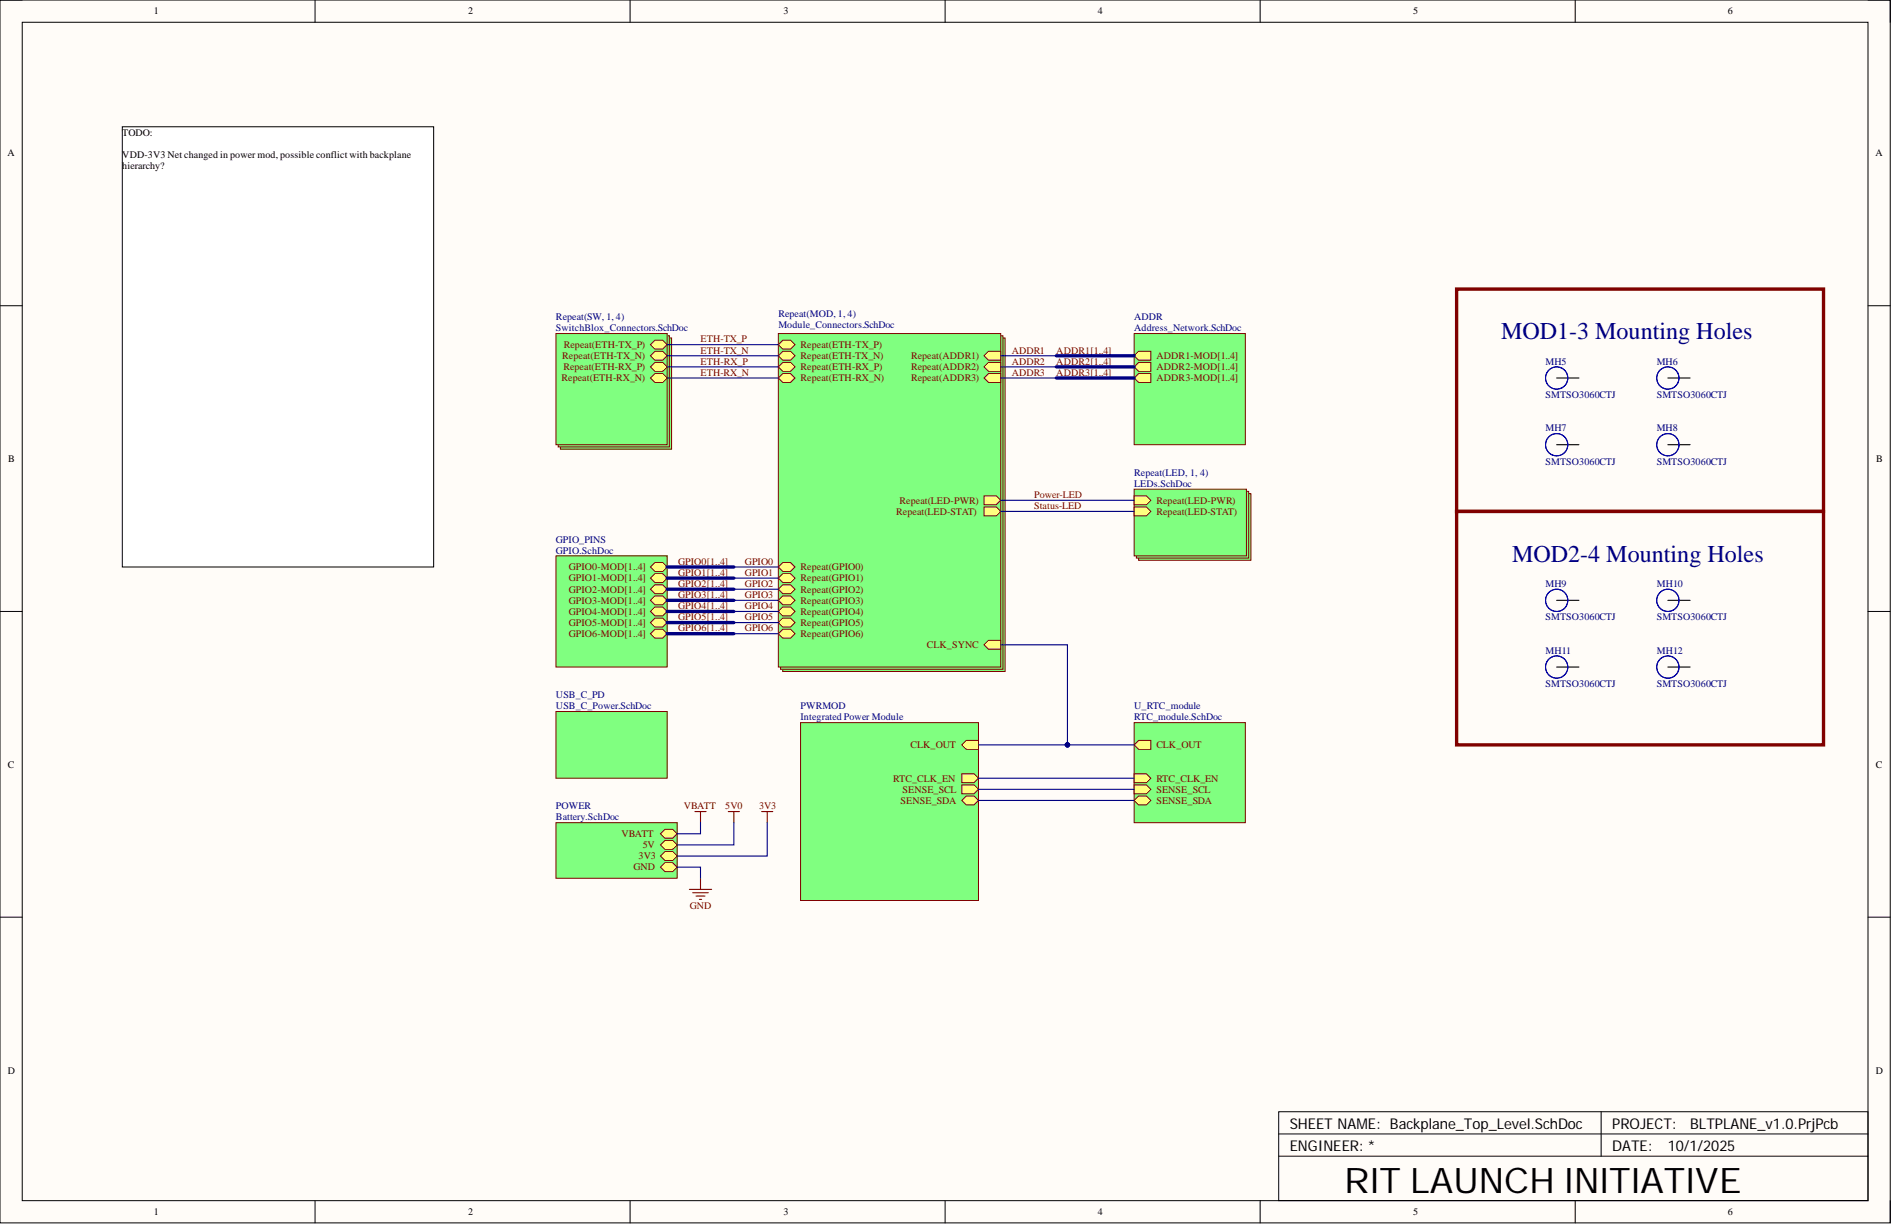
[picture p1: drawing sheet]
<svg xmlns="http://www.w3.org/2000/svg" width="431mm" height="279mm" viewBox="0 0 431 279" stroke-linecap="round" stroke-linejoin="round" font-family="sans-serif">
<defs><g id="words">
<text font-size="8" x="306.2" y="271.7">RIT LAUNCH INITIATIVE</text>
<g font-size="5.5" fill="#000080">
<text x="341.9" y="77.3">MOD1-3 Mounting Holes</text>
<text x="344.5" y="127.9">MOD2-4 Mounting Holes</text>
</g>
<g font-size="3.4">
<text x="293.8" y="257">SHEET NAME: Backplane_Top_Level.SchDoc</text>
<text x="367.3" y="257">PROJECT:</text>
<text x="385" y="257">BLTPLANE_v1.0.PrjPcb</text>
<text x="293.8" y="262.1">ENGINEER: *</text>
<text x="367.3" y="262.1">DATE:</text>
<text x="379.9" y="262.1">10/1/2025</text>
</g>
<g font-size="2.3">
<text x="35" y="3.3">1</text>
<text x="106.6" y="3.3">2</text>
<text x="178.5" y="3.3">3</text>
<text x="250.1" y="3.3">4</text>
<text x="321.9" y="3.3">5</text>
<text x="393.6" y="3.3">6</text>
<text x="1.7" y="35.6">A</text>
<text x="27.9" y="30.9">TODO:</text>
<text x="27.9" y="36">VDD-3V3 Net changed in power mod, possible conflict with backplane</text>
<text x="427.2" y="35.6">A</text>
<text x="27.9" y="38.5">hierarchy?</text>
<text x="1.9" y="105.2">B</text>
<text x="427.4" y="105.2">B</text>
<text x="1.8" y="174.8">C</text>
<text x="427.3" y="174.8">C</text>
<text x="1.8" y="244.5">D</text>
<text x="427.3" y="244.5">D</text>
<text x="35" y="276.7">1</text>
<text x="106.6" y="276.7">2</text>
<text x="178.5" y="276.7">3</text>
<text x="250.1" y="276.7">4</text>
<text x="321.9" y="276.7">5</text>
<text x="393.6" y="276.7">6</text>
</g>
<g font-size="2.3" fill="#000080">
<text x="126.6" y="72.9">Repeat(SW, 1, 4)</text>
<text x="126.6" y="75.4">SwitchBlox_Connectors.SchDoc</text>
<text x="177.3" y="72.2">Repeat(MOD, 1, 4)</text>
<text x="177.3" y="74.7">Module_Connectors.SchDoc</text>
<text x="258.4" y="72.9">ADDR</text>
<text x="258.4" y="75.4">Address_Network.SchDoc</text>
<text x="352.1" y="83">MH5</text>
<text x="377.4" y="83">MH6</text>
<text x="352.1" y="90.6">SMTSO3060CTJ</text>
<text x="377.4" y="90.6">SMTSO3060CTJ</text>
<text x="352.1" y="98.2">MH7</text>
<text x="377.4" y="98.2">MH8</text>
<text x="352.1" y="105.8">SMTSO3060CTJ</text>
<text x="377.4" y="105.8">SMTSO3060CTJ</text>
<text x="258.4" y="108.4">Repeat(LED, 1, 4)</text>
<text x="258.4" y="110.9">LEDs.SchDoc</text>
<text x="126.6" y="123.5">GPIO_PINS</text>
<text x="126.6" y="126.1">GPIO.SchDoc</text>
<text x="352.1" y="133.7">MH9</text>
<text x="377.4" y="133.7">MH10</text>
<text x="352.1" y="141.3">SMTSO3060CTJ</text>
<text x="377.4" y="141.3">SMTSO3060CTJ</text>
<text x="352.1" y="148.9">MH11</text>
<text x="377.4" y="148.9">MH12</text>
<text x="126.6" y="159">USB_C_PD</text>
<text x="126.6" y="161.5">USB_C_Power.SchDoc</text>
<text x="182.4" y="161.5">PWRMOD</text>
<text x="258.4" y="161.5">U_RTC_module</text>
<text x="352.1" y="156.5">SMTSO3060CTJ</text>
<text x="377.4" y="156.5">SMTSO3060CTJ</text>
<text x="182.4" y="164">Integrated Power Module</text>
<text x="258.4" y="164">RTC_module.SchDoc</text>
<text x="126.6" y="184.3">POWER</text>
<text x="126.6" y="186.8">Battery.SchDoc</text>
</g>
<g font-size="2.3" fill="#800000">
<text x="159.6" y="78">ETH-TX_P</text>
<text x="128.1" y="81.8">Repeat(ETH-TX_N)</text>
<text x="128.4" y="79.2">Repeat(ETH-TX_P)</text>
<text x="159.6" y="80.5">ETH-TX_N</text>
<text x="159.6" y="83">ETH-RX_P</text>
<text x="182.4" y="79.2">Repeat(ETH-TX_P)</text>
<text x="182.4" y="81.8">Repeat(ETH-TX_N)</text>
<text x="207.5" y="81.8">Repeat(ADDR1)</text>
<text x="230.5" y="80.5">ADDR1</text>
<text x="230.5" y="83">ADDR2</text>
<text x="240.6" y="80.5">ADDR1[1..4]</text>
<text x="240.6" y="83">ADDR2[1..4]</text>
<text x="263.4" y="81.8">ADDR1-MOD[1..4]</text>
<text x="127.9" y="86.8">Repeat(ETH-RX_N)</text>
<text x="128.3" y="84.3">Repeat(ETH-RX_P)</text>
<text x="159.6" y="85.6">ETH-RX_N</text>
<text x="182.4" y="84.3">Repeat(ETH-RX_P)</text>
<text x="182.4" y="86.8">Repeat(ETH-RX_N)</text>
<text x="207.5" y="84.3">Repeat(ADDR2)</text>
<text x="207.5" y="86.8">Repeat(ADDR3)</text>
<text x="230.5" y="85.6">ADDR3</text>
<text x="240.6" y="85.6">ADDR3[1..4]</text>
<text x="263.4" y="84.3">ADDR2-MOD[1..4]</text>
<text x="263.4" y="86.8">ADDR3-MOD[1..4]</text>
<text x="235.6" y="113.4">Power-LED</text>
<text x="204.2" y="117.2">Repeat(LED-STAT)</text>
<text x="204.9" y="114.7">Repeat(LED-PWR)</text>
<text x="235.6" y="115.9">Status-LED</text>
<text x="263.4" y="114.7">Repeat(LED-PWR)</text>
<text x="263.4" y="117.2">Repeat(LED-STAT)</text>
<text x="129.6" y="129.9">GPIO0-MOD[1..4]</text>
<text x="154.5" y="128.6">GPIO0[1..4]</text>
<text x="154.5" y="131.1">GPIO1[1..4]</text>
<text x="169.7" y="128.6">GPIO0</text>
<text x="169.7" y="131.1">GPIO1</text>
<text x="182.4" y="129.9">Repeat(GPIO0)</text>
<text x="129.6" y="132.4">GPIO1-MOD[1..4]</text>
<text x="129.6" y="134.9">GPIO2-MOD[1..4]</text>
<text x="129.6" y="137.5">GPIO3-MOD[1..4]</text>
<text x="154.5" y="133.7">GPIO2[1..4]</text>
<text x="154.5" y="136.2">GPIO3[1..4]</text>
<text x="169.7" y="133.7">GPIO2</text>
<text x="169.7" y="136.2">GPIO3</text>
<text x="182.4" y="134.9">Repeat(GPIO2)</text>
<text x="182.4" y="132.4">Repeat(GPIO1)</text>
<text x="182.4" y="137.5">Repeat(GPIO3)</text>
<text x="129.6" y="140">GPIO4-MOD[1..4]</text>
<text x="129.6" y="142.5">GPIO5-MOD[1..4]</text>
<text x="154.5" y="138.7">GPIO4[1..4]</text>
<text x="154.5" y="141.3">GPIO5[1..4]</text>
<text x="154.5" y="143.8">GPIO6[1..4]</text>
<text x="169.7" y="138.7">GPIO4</text>
<text x="169.7" y="141.3">GPIO5</text>
<text x="169.7" y="143.8">GPIO6</text>
<text x="182.4" y="140">Repeat(GPIO4)</text>
<text x="182.4" y="142.5">Repeat(GPIO5)</text>
<text x="129.6" y="145.1">GPIO6-MOD[1..4]</text>
<text x="182.4" y="145.1">Repeat(GPIO6)</text>
<text x="211.2" y="147.6">CLK_SYNC</text>
<text x="207.4" y="170.4">CLK_OUT</text>
<text x="263.4" y="170.4">CLK_OUT</text>
<text x="203.5" y="178">RTC_CLK_EN</text>
<text x="263.4" y="178">RTC_CLK_EN</text>
<text x="155.8" y="184.3">VBATT</text>
<text x="165.2" y="184.3">5V0</text>
<text x="172.9" y="184.3">3V3</text>
<text x="205.2" y="183">SENSE_SDA</text>
<text x="205.6" y="180.5">SENSE_SCL</text>
<text x="263.4" y="183">SENSE_SDA</text>
<text x="263.4" y="180.5">SENSE_SCL</text>
<text x="141.6" y="190.6">VBATT</text>
<text x="145.5" y="195.7">3V3</text>
<text x="146.4" y="193.2">5V</text>
<text x="144.3" y="198.2">GND</text>
<text x="157.1" y="207.1">GND</text>
</g>
</g></defs>
<path d="M0 0h430.6v278.5h-430.6z" fill-rule="evenodd" fill="#fffcf8"/>
<path d="M0 0h430.6v278.5h-430.6z" fill="none" stroke="#000" stroke-width=".23"/>
<path d="M5.1 5.1h420.4v268.3h-420.4z" fill-rule="evenodd" fill="#fffcf8"/>
<g fill="none" stroke="#000" stroke-width=".23">
<path d="M0 0h5.1M5.1 5.1h420.4v268.3h-420.4zM71.8 0v5.1M143.5 0v5.1M215.3 0v5.1M287.1 0v5.1M358.8 0v5.1M425.5 0h5.1v5.1M0 69.6h5.1M425.5 69.6h5.1M0 139.2h5.1M425.5 139.2h5.1"/>
<path d="M0 208.9h5.1M425.5 208.9h5.1M291.3 253.2h134.2v20.2h-134.2zM291.3 258.2h134.2M364.7 253.2v10.1M71.8 273.4v5.1M143.5 273.4v5.1M215.3 273.4v5.1M287.1 273.4v5.1M291.3 263.3h134.2M358.8 273.4v5.1M430.6 273.4v5.1"/>
</g>
<path d="M178.3 77h50.7v75.9h-50.7z" fill-rule="evenodd" fill="#80ff80"/>
<path d="M178.3 77h50.7v75.9h-50.7z" fill="none" stroke="#800000" stroke-width=".23"/>
<path d="M177.8 76.5h50.7v75.9h-50.7z" fill-rule="evenodd" fill="#80ff80"/>
<path d="M177.8 76.5h50.7v75.9h-50.7z" fill="none" stroke="#800000" stroke-width=".23"/>
<path d="M177.3 76h50.7v75.9h-50.7z" fill-rule="evenodd" fill="#80ff80"/>
<path d="M177.3 76h50.7v75.9h-50.7z" fill="none" stroke="#800000" stroke-width=".23"/>
<path d="M177.3 78.5l1-1h1.8l1 1-1 1h-1.8z" fill-rule="evenodd" fill="#ffff80"/>
<path d="M177.3 78.5l1-1h1.8l1 1-1 1h-1.8z" fill="none" stroke="#800000" stroke-width=".23"/>
<path d="M177.3 81l1-1h1.8l1 1-1 1h-1.8z" fill-rule="evenodd" fill="#ffff80"/>
<path d="M177.3 81l1-1h1.8l1 1-1 1h-1.8z" fill="none" stroke="#800000" stroke-width=".23"/>
<path d="M177.3 83.5l1-1h1.8l1 1-1 1.1h-1.8z" fill-rule="evenodd" fill="#ffff80"/>
<path d="M177.3 83.5l1-1h1.8l1 1-1 1.1h-1.8z" fill="none" stroke="#800000" stroke-width=".23"/>
<path d="M177.3 86.1l1-1h1.8l1 1-1 1h-1.8z" fill-rule="evenodd" fill="#ffff80"/>
<path d="M177.3 86.1l1-1h1.8l1 1-1 1h-1.8z" fill="none" stroke="#800000" stroke-width=".23"/>
<path d="M224.2 83.5l1-1h2.8v2.1h-2.8z" fill-rule="evenodd" fill="#ffff80"/>
<path d="M224.2 83.5l1-1h2.8v2.1h-2.8z" fill="none" stroke="#800000" stroke-width=".23"/>
<path d="M224.2 112.9h2.7l1.1 1-1.1 1h-2.7z" fill-rule="evenodd" fill="#ffff80"/>
<path d="M224.2 112.9h2.7l1.1 1-1.1 1h-2.7z" fill="none" stroke="#800000" stroke-width=".23"/>
<path d="M177.3 129.1l1-1h1.8l1 1-1 1h-1.8z" fill-rule="evenodd" fill="#ffff80"/>
<path d="M177.3 129.1l1-1h1.8l1 1-1 1h-1.8z" fill="none" stroke="#800000" stroke-width=".23"/>
<path d="M177.3 134.2l1-1h1.8l1 1-1 1h-1.8z" fill-rule="evenodd" fill="#ffff80"/>
<path d="M177.3 134.2l1-1h1.8l1 1-1 1h-1.8z" fill="none" stroke="#800000" stroke-width=".23"/>
<path d="M177.3 139.2l1-1h1.8l1 1-1 1h-1.8z" fill-rule="evenodd" fill="#ffff80"/>
<path d="M177.3 139.2l1-1h1.8l1 1-1 1h-1.8z" fill="none" stroke="#800000" stroke-width=".23"/>
<path d="M177.3 144.3l1-1h1.8l1 1-1 1h-1.8z" fill-rule="evenodd" fill="#ffff80"/>
<path d="M177.3 144.3l1-1h1.8l1 1-1 1h-1.8z" fill="none" stroke="#800000" stroke-width=".23"/>
<path d="M224.2 81l1-1h2.8v2h-2.8z" fill-rule="evenodd" fill="#ffff80"/>
<path d="M224.2 81l1-1h2.8v2h-2.8z" fill="none" stroke="#800000" stroke-width=".23"/>
<path d="M224.2 86.1l1-1h2.8v2h-2.8z" fill-rule="evenodd" fill="#ffff80"/>
<path d="M224.2 86.1l1-1h2.8v2h-2.8z" fill="none" stroke="#800000" stroke-width=".23"/>
<path d="M224.2 115.4h2.7l1.1 1.1-1.1 1h-2.7z" fill-rule="evenodd" fill="#ffff80"/>
<path d="M224.2 115.4h2.7l1.1 1.1-1.1 1h-2.7z" fill="none" stroke="#800000" stroke-width=".23"/>
<path d="M177.3 131.6l1-1h1.8l1 1-1 1.1h-1.8z" fill-rule="evenodd" fill="#ffff80"/>
<path d="M177.3 131.6l1-1h1.8l1 1-1 1.1h-1.8z" fill="none" stroke="#800000" stroke-width=".23"/>
<path d="M177.3 136.7l1-1h1.8l1 1-1 1h-1.8z" fill-rule="evenodd" fill="#ffff80"/>
<path d="M177.3 136.7l1-1h1.8l1 1-1 1h-1.8z" fill="none" stroke="#800000" stroke-width=".23"/>
<path d="M177.3 141.8l1-1h1.8l1 1-1 1h-1.8z" fill-rule="evenodd" fill="#ffff80"/>
<path d="M177.3 141.8l1-1h1.8l1 1-1 1h-1.8z" fill="none" stroke="#800000" stroke-width=".23"/>
<path d="M224.2 146.8l1-1h2.8v2h-2.8z" fill-rule="evenodd" fill="#ffff80"/>
<path d="M224.2 146.8l1-1h2.8v2h-2.8z" fill="none" stroke="#800000" stroke-width=".23"/>
<path d="M127.7 77h25.3v25.3h-25.3z" fill-rule="evenodd" fill="#80ff80"/>
<path d="M127.7 77h25.3v25.3h-25.3z" fill="none" stroke="#800000" stroke-width=".23"/>
<path d="M127.2 76.5h25.3v25.3h-25.3z" fill-rule="evenodd" fill="#80ff80"/>
<path d="M127.2 76.5h25.3v25.3h-25.3z" fill="none" stroke="#800000" stroke-width=".23"/>
<path d="M126.6 76h25.4v25.3h-25.4z" fill-rule="evenodd" fill="#80ff80"/>
<path d="M126.6 76h25.4v25.3h-25.4z" fill="none" stroke="#800000" stroke-width=".23"/>
<path d="M148.2 78.5l1-1h1.8l1 1-1 1h-1.8z" fill-rule="evenodd" fill="#ffff80"/>
<path d="M148.2 78.5l1-1h1.8l1 1-1 1h-1.8z" fill="none" stroke="#800000" stroke-width=".23"/>
<path d="M148.2 81l1-1h1.8l1 1-1 1h-1.8z" fill-rule="evenodd" fill="#ffff80"/>
<path d="M148.2 81l1-1h1.8l1 1-1 1h-1.8z" fill="none" stroke="#800000" stroke-width=".23"/>
<path d="M148.2 83.5l1-1h1.8l1 1-1 1.1h-1.8z" fill-rule="evenodd" fill="#ffff80"/>
<path d="M148.2 83.5l1-1h1.8l1 1-1 1.1h-1.8z" fill="none" stroke="#800000" stroke-width=".23"/>
<path d="M148.2 86.1l1-1h1.8l1 1-1 1h-1.8z" fill-rule="evenodd" fill="#ffff80"/>
<path d="M148.2 86.1l1-1h1.8l1 1-1 1h-1.8z" fill="none" stroke="#800000" stroke-width=".23"/>
<path d="M126.6 126.6h25.4v25.3h-25.4z" fill-rule="evenodd" fill="#80ff80"/>
<path d="M126.6 126.6h25.4v25.3h-25.4z" fill="none" stroke="#800000" stroke-width=".23"/>
<path d="M148.2 129.1l1-1h1.8l1 1-1 1h-1.8z" fill-rule="evenodd" fill="#ffff80"/>
<path d="M148.2 129.1l1-1h1.8l1 1-1 1h-1.8z" fill="none" stroke="#800000" stroke-width=".23"/>
<path d="M148.2 131.6l1-1h1.8l1 1-1 1.1h-1.8z" fill-rule="evenodd" fill="#ffff80"/>
<path d="M148.2 131.6l1-1h1.8l1 1-1 1.1h-1.8z" fill="none" stroke="#800000" stroke-width=".23"/>
<path d="M148.2 134.2l1-1h1.8l1 1-1 1h-1.8z" fill-rule="evenodd" fill="#ffff80"/>
<path d="M148.2 134.2l1-1h1.8l1 1-1 1h-1.8z" fill="none" stroke="#800000" stroke-width=".23"/>
<path d="M148.2 136.7l1-1h1.8l1 1-1 1h-1.8z" fill-rule="evenodd" fill="#ffff80"/>
<path d="M148.2 136.7l1-1h1.8l1 1-1 1h-1.8z" fill="none" stroke="#800000" stroke-width=".23"/>
<path d="M148.2 139.2l1-1h1.8l1 1-1 1h-1.8z" fill-rule="evenodd" fill="#ffff80"/>
<path d="M148.2 139.2l1-1h1.8l1 1-1 1h-1.8z" fill="none" stroke="#800000" stroke-width=".23"/>
<path d="M148.2 141.8l1-1h1.8l1 1-1 1h-1.8z" fill-rule="evenodd" fill="#ffff80"/>
<path d="M148.2 141.8l1-1h1.8l1 1-1 1h-1.8z" fill="none" stroke="#800000" stroke-width=".23"/>
<path d="M148.2 144.3l1-1h1.8l1 1-1 1h-1.8z" fill-rule="evenodd" fill="#ffff80"/>
<path d="M148.2 144.3l1-1h1.8l1 1-1 1h-1.8z" fill="none" stroke="#800000" stroke-width=".23"/>
<path d="M258.4 76h25.3v25.3h-25.3z" fill-rule="evenodd" fill="#80ff80"/>
<path d="M258.4 76h25.3v25.3h-25.3z" fill="none" stroke="#800000" stroke-width=".23"/>
<path d="M258.4 81l1-1h2.8v2h-2.8z" fill-rule="evenodd" fill="#ffff80"/>
<path d="M258.4 81l1-1h2.8v2h-2.8z" fill="none" stroke="#800000" stroke-width=".23"/>
<path d="M258.4 83.5l1-1h2.8v2.1h-2.8z" fill-rule="evenodd" fill="#ffff80"/>
<path d="M258.4 83.5l1-1h2.8v2.1h-2.8z" fill="none" stroke="#800000" stroke-width=".23"/>
<path d="M258.4 86.1l1-1h2.8v2h-2.8z" fill-rule="evenodd" fill="#ffff80"/>
<path d="M258.4 86.1l1-1h2.8v2h-2.8z" fill="none" stroke="#800000" stroke-width=".23"/>
<path d="M259.4 112.4h25.5v15.2h-25.5z" fill-rule="evenodd" fill="#80ff80"/>
<path d="M259.4 112.4h25.5v15.2h-25.5z" fill="none" stroke="#800000" stroke-width=".23"/>
<path d="M258.9 111.9h25.5v15.2h-25.5z" fill-rule="evenodd" fill="#80ff80"/>
<path d="M258.9 111.9h25.5v15.2h-25.5z" fill="none" stroke="#800000" stroke-width=".23"/>
<path d="M258.4 111.4h25.5v15.2h-25.5z" fill-rule="evenodd" fill="#80ff80"/>
<path d="M258.4 111.4h25.5v15.2h-25.5z" fill="none" stroke="#800000" stroke-width=".23"/>
<path d="M258.4 112.9h2.7l1.1 1-1.1 1h-2.7z" fill-rule="evenodd" fill="#ffff80"/>
<path d="M258.4 112.9h2.7l1.1 1-1.1 1h-2.7z" fill="none" stroke="#800000" stroke-width=".23"/>
<path d="M258.4 115.4h2.7l1.1 1.1-1.1 1h-2.7z" fill-rule="evenodd" fill="#ffff80"/>
<path d="M258.4 115.4h2.7l1.1 1.1-1.1 1h-2.7z" fill="none" stroke="#800000" stroke-width=".23"/>
<path d="M27.9 28.9h70.9v100.2h-70.9z" fill-rule="evenodd" fill="#fff"/>
<path d="M27.9 28.9h70.9v100.2h-70.9z" fill="none" stroke="#000" stroke-width=".23"/>
<path d="M126.6 187.3h27.7v12.7h-27.7z" fill-rule="evenodd" fill="#80ff80"/>
<path d="M126.6 187.3h27.7v12.7h-27.7z" fill="none" stroke="#800000" stroke-width=".23"/>
<path d="M150.5 192.4l1-1h1.7l1.1 1-1.1 1h-1.7z" fill-rule="evenodd" fill="#ffff80"/>
<path d="M150.5 192.4l1-1h1.7l1.1 1-1.1 1h-1.7z" fill="none" stroke="#800000" stroke-width=".23"/>
<path d="M150.5 194.9l1-1h1.7l1.1 1-1.1 1h-1.7z" fill-rule="evenodd" fill="#ffff80"/>
<path d="M150.5 194.9l1-1h1.7l1.1 1-1.1 1h-1.7z" fill="none" stroke="#800000" stroke-width=".23"/>
<path d="M150.5 197.5l1-1.1h1.7l1.1 1.1-1.1 1h-1.7z" fill-rule="evenodd" fill="#ffff80"/>
<path d="M150.5 197.5l1-1.1h1.7l1.1 1.1-1.1 1h-1.7z" fill="none" stroke="#800000" stroke-width=".23"/>
<path d="M150.5 189.9l1-1h1.7l1.1 1-1.1 1h-1.7z" fill-rule="evenodd" fill="#ffff80"/>
<path d="M150.5 189.9l1-1h1.7l1.1 1-1.1 1h-1.7z" fill="none" stroke="#800000" stroke-width=".23"/>
<path d="M158.3 184.8h2.5M159.6 184.8v2.5M159.6 200v2.5M165.9 184.8h2.5M167.2 184.8v2.5M173.5 184.8h2.5M174.8 184.8v2.5M157 202.5h5.1M157.8 203.3h3.5M158.6 204h2M159.3 204.8h.5" fill="none" stroke="#800000" stroke-width=".25"/>
<path d="M126.6 162h25.4v15.2h-25.4z" fill-rule="evenodd" fill="#80ff80"/>
<path d="M126.6 162h25.4v15.2h-25.4z" fill="none" stroke="#800000" stroke-width=".23"/>
<path d="M182.4 164.6h40.5v40.5h-40.5z" fill-rule="evenodd" fill="#80ff80"/>
<path d="M182.4 164.6h40.5v40.5h-40.5z" fill="none" stroke="#800000" stroke-width=".23"/>
<path d="M219.1 176.2h2.8l1 1-1 1h-2.8z" fill-rule="evenodd" fill="#ffff80"/>
<path d="M219.1 176.2h2.8l1 1-1 1h-2.8z" fill="none" stroke="#800000" stroke-width=".23"/>
<path d="M219.1 178.7h2.8l1 1-1 1.1h-2.8z" fill-rule="evenodd" fill="#ffff80"/>
<path d="M219.1 178.7h2.8l1 1-1 1.1h-2.8z" fill="none" stroke="#800000" stroke-width=".23"/>
<path d="M219.1 182.3l1-1h1.8l1 1-1 1h-1.8z" fill-rule="evenodd" fill="#ffff80"/>
<path d="M219.1 182.3l1-1h1.8l1 1-1 1h-1.8z" fill="none" stroke="#800000" stroke-width=".23"/>
<path d="M219.1 169.6l1-1h2.8v2h-2.8z" fill-rule="evenodd" fill="#ffff80"/>
<path d="M219.1 169.6l1-1h2.8v2h-2.8z" fill="none" stroke="#800000" stroke-width=".23"/>
<path d="M354.6 86.1h5.1M379.9 86.1h5.1M354.6 101.3h5.1M379.9 101.3h5.1M354.6 136.7h5.1M379.9 136.7h5.1M354.6 151.9h5.1M379.9 151.9h5.1" fill="none" stroke="#000" stroke-width=".25"/>
<g fill="none" stroke="#00f" stroke-width=".25">
<circle cx="354.6" cy="86.1" r="2.53"/>
<circle cx="354.6" cy="86.1" r="2.54"/>
<circle cx="379.9" cy="86.1" r="2.53"/>
<circle cx="379.9" cy="86.1" r="2.54"/>
<circle cx="354.6" cy="101.3" r="2.53"/>
<circle cx="354.6" cy="101.3" r="2.54"/>
<circle cx="379.9" cy="101.3" r="2.53"/>
<circle cx="379.9" cy="101.3" r="2.54"/>
<circle cx="354.6" cy="136.7" r="2.53"/>
<circle cx="354.6" cy="136.7" r="2.54"/>
<circle cx="379.9" cy="136.7" r="2.53"/>
<circle cx="379.9" cy="136.7" r="2.54"/>
<circle cx="354.6" cy="151.9" r="2.53"/>
<circle cx="354.6" cy="151.9" r="2.54"/>
<circle cx="379.9" cy="151.9" r="2.53"/>
<circle cx="379.9" cy="151.9" r="2.54"/>
</g>
<path d="M331.8 65.8h83.6v50.7h-83.6zM331.8 116.5h83.6v53.1h-83.6z" fill="none" stroke="#800000" stroke-width=".76"/>
<path d="M258.4 164.6h25.3v22.7h-25.3z" fill-rule="evenodd" fill="#80ff80"/>
<path d="M258.4 164.6h25.3v22.7h-25.3z" fill="none" stroke="#800000" stroke-width=".23"/>
<path d="M258.4 176.2h2.7l1.1 1-1.1 1h-2.7z" fill-rule="evenodd" fill="#ffff80"/>
<path d="M258.4 176.2h2.7l1.1 1-1.1 1h-2.7z" fill="none" stroke="#800000" stroke-width=".23"/>
<path d="M258.4 169.6l1-1h2.8v2h-2.8z" fill-rule="evenodd" fill="#ffff80"/>
<path d="M258.4 169.6l1-1h2.8v2h-2.8z" fill="none" stroke="#800000" stroke-width=".23"/>
<path d="M258.4 182.3l1-1h1.7l1.1 1-1.1 1h-1.7z" fill-rule="evenodd" fill="#ffff80"/>
<path d="M258.4 182.3l1-1h1.7l1.1 1-1.1 1h-1.7z" fill="none" stroke="#800000" stroke-width=".23"/>
<path d="M258.4 178.7h2.7l1.1 1-1.1 1.1h-2.7z" fill-rule="evenodd" fill="#ffff80"/>
<path d="M258.4 178.7h2.7l1.1 1-1.1 1.1h-2.7z" fill="none" stroke="#800000" stroke-width=".23"/>
<g fill="none" stroke="#000080" stroke-width=".25">
<path d="M152 78.5h25.3M152 81h25.3M152 83.5h25.3M152 86.1h25.3M228 81h12.6M228 83.5h12.6M228 86.1h12.6M228 113.9h30.4M228 116.5h30.4M167.2 129.1h10.1M167.2 131.6h10.1M167.2 134.2h10.1"/>
<path d="M167.2 136.7h10.1M167.2 139.2h10.1M167.2 141.8h10.1M167.2 144.3h10.1M228 146.8h15.2v22.8h15.2M154.3 197.5h5.3v2.5M159.6 187.3v2.6h-5.3M167.2 187.3v5.1h-12.9M174.8 187.3v7.6h-20.5"/>
</g>
<path d="M240.6 81h17.8M240.6 83.5h17.8M240.6 86.1h17.8M152 129.1h15.2M152 131.6h15.2M152 134.2h15.2M152 136.7h15.2M152 139.2h15.2M152 141.8h15.2M152 144.3h15.2" fill="none" stroke="#000080" stroke-width=".76"/>
<circle cx="243.2" cy="169.6" r=".51" fill="#000080"/>
<circle cx="243.2" cy="169.6" r=".51" fill="none" stroke="#000080" stroke-width=".23"/>
<path d="M222.9 177.2h35.5M222.9 169.6h20.3" fill="none" stroke="#000080" stroke-width=".25"/>
<circle cx="243.2" cy="169.6" r=".51" fill="#000080"/>
<circle cx="243.2" cy="169.6" r=".51" fill="none" stroke="#000080" stroke-width=".23"/>
<path d="M222.9 179.7h35.5M222.9 182.3h35.5" fill="none" stroke="#000080" stroke-width=".25"/>
<use href="#words"/>
</svg>
